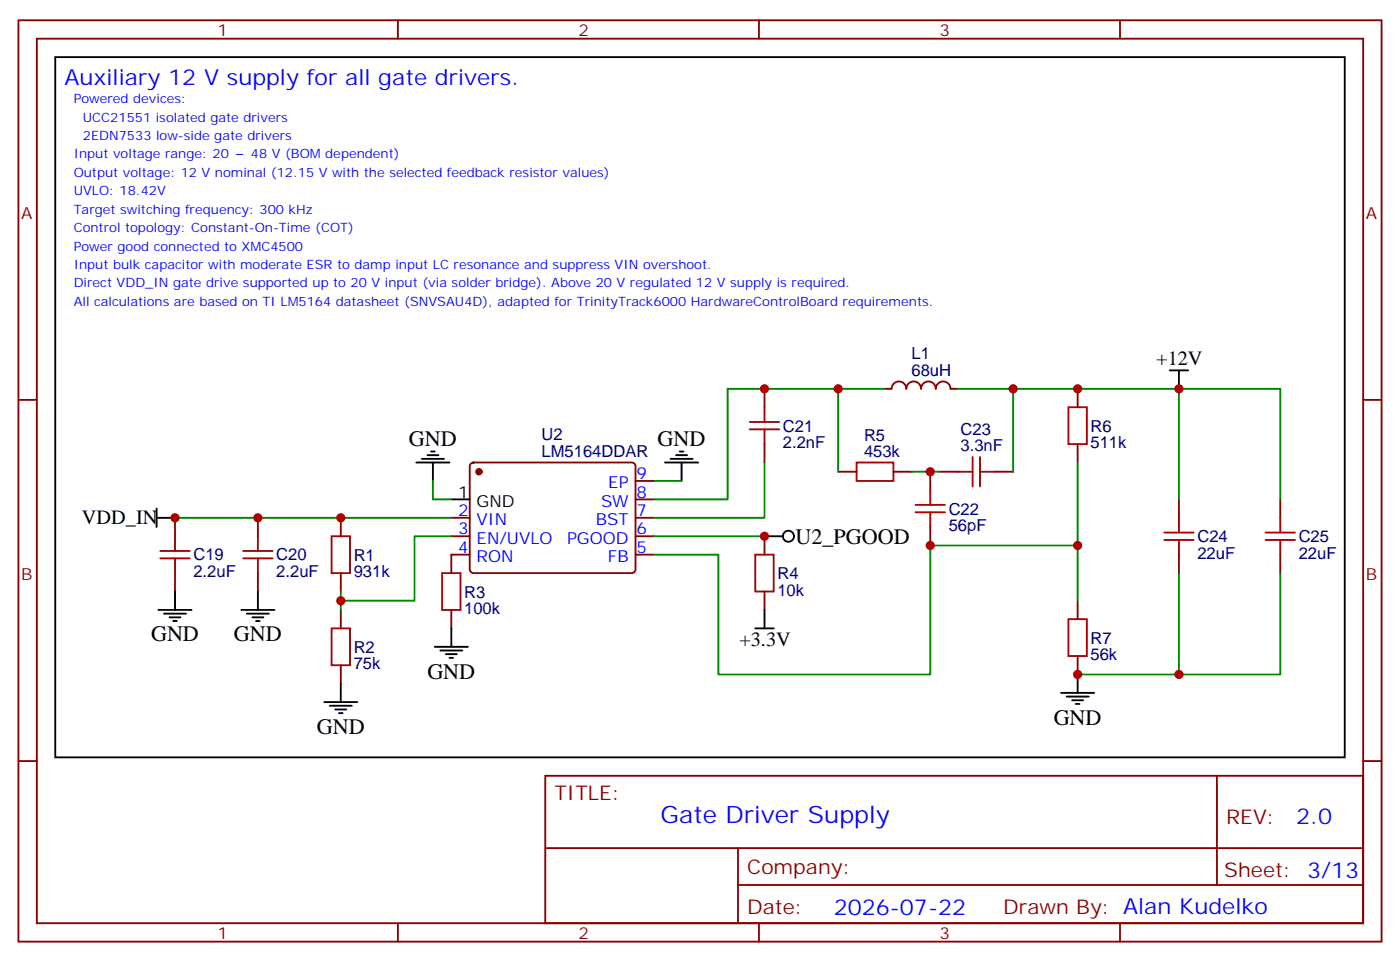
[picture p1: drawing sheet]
<svg xmlns="http://www.w3.org/2000/svg" width="268mm" height="184mm" viewBox="0 0 268 184" stroke-linecap="round" stroke-linejoin="round" font-family="sans-serif">
<defs><g id="words">
<text font-size="4.6" fill="#00f" x="126.5" y="157.5">Gate Driver Supply</text>
<g font-size="4.2" fill="#00f">
<text x="12.3" y="16.2">Auxiliary 12 V supply for all gate drivers.</text>
<text x="248.2" y="157.8">2.0</text>
<text x="159.7" y="175.1">2026-07-22</text>
</g>
<g font-size="4.2">
<text x="78.3" y="85.3">GND</text>
<text x="125.9" y="85.3">GND</text>
<text x="152.4" y="104.1">U2_PGOOD</text>
<text x="28.9" y="122.8">GND</text>
<text x="44.8" y="122.8">GND</text>
<text x="81.8" y="129.9">GND</text>
<text x="60.7" y="140.5">GND</text>
<text x="201.8" y="138.7">GND</text>
</g>
<g font-size="3.9">
<text x="221.4" y="69.9">+12V</text>
<text x="15.7" y="100.3">VDD_IN</text>
<text x="141.6" y="123.8">+3.3V</text>
</g>
<g font-size="3.9" fill="#800">
<text x="106.2" y="153.1">TITLE:</text>
<text x="234.8" y="157.8">REV:</text>
<text x="143.1" y="167.3">Company:</text>
<text x="234.5" y="167.9">Sheet: 3/13</text>
<text x="143.1" y="175">Date:</text>
<text x="192.1" y="175.1">Drawn By: Alan Kudelko</text>
</g>
<g font-size="3.2" fill="#800">
<text x="41.6" y="6.9">1</text>
<text x="110.8" y="6.9">2</text>
<text x="179.9" y="6.9">3</text>
<text x="4.1" y="42">A</text>
<text x="261.6" y="42">A</text>
<text x="4.1" y="111.1">B</text>
<text x="261.6" y="111.1">B</text>
<text x="41.6" y="179.7">1</text>
<text x="110.8" y="179.7">2</text>
<text x="179.9" y="179.7">3</text>
</g>
<g font-size="3.2" fill="#000080">
<text x="174.6" y="72">68uH</text>
<text x="174.6" y="68.8">L1</text>
<text x="149.9" y="82.7">C21</text>
<text x="184" y="83.3">C23</text>
<text x="208.8" y="82.7">R6</text>
<text x="103.7" y="87.5">LM5164DDAR</text>
<text x="103.7" y="84.3">U2</text>
<text x="149.9" y="85.8">2.2nF</text>
<text x="165.5" y="87.5">453k</text>
<text x="165.5" y="84.4">R5</text>
<text x="184" y="86.4">3.3nF</text>
<text x="208.8" y="85.8">511k</text>
<text x="181.7" y="101.7">56pF</text>
<text x="181.7" y="98.5">C22</text>
<text x="37" y="107.3">C19</text>
<text x="52.9" y="107.3">C20</text>
<text x="67.7" y="107.4">R1</text>
<text x="229.3" y="107">22uF</text>
<text x="229.3" y="103.8">C24</text>
<text x="248.7" y="107">22uF</text>
<text x="248.7" y="103.8">C25</text>
<text x="37" y="110.5">2.2uF</text>
<text x="52.9" y="110.5">2.2uF</text>
<text x="67.7" y="110.5">931k</text>
<text x="148.9" y="110.9">R4</text>
<text x="88.9" y="117.5">100k</text>
<text x="88.9" y="114.4">R3</text>
<text x="148.9" y="114">10k</text>
<text x="67.7" y="125">R2</text>
<text x="208.8" y="123.2">R7</text>
<text x="67.7" y="128.1">75k</text>
<text x="208.8" y="126.4">56k</text>
</g>
<g font-size="3.2">
<text x="87.8" y="95.2">1</text>
<text x="91.3" y="97">GND</text>
</g>
<g font-size="3.2" fill="#00f">
<text x="116.5" y="93.5">EP</text>
<text x="121.9" y="95.2">8</text>
<text x="121.9" y="91.7">9</text>
<text x="87.8" y="98.8">2</text>
<text x="91.3" y="100.5">VIN</text>
<text x="114.1" y="100.5">BST</text>
<text x="115.1" y="97">SW</text>
<text x="121.9" y="98.8">7</text>
<text x="87.8" y="102.3">3</text>
<text x="87.8" y="105.8">4</text>
<text x="91.3" y="104.1">EN/UVLO</text>
<text x="91.3" y="107.6">RON</text>
<text x="108.6" y="104.1">PGOOD</text>
<text x="116.4" y="107.6">FB</text>
<text x="121.9" y="105.8">5</text>
<text x="121.9" y="102.3">6</text>
</g>
<g font-size="2.5" fill="#00f">
<text x="14.1" y="19.8">Powered devices:</text>
<text x="15.9" y="23.3">UCC21551 isolated gate drivers</text>
<text x="15.9" y="26.8">2EDN7533 low-side gate drivers</text>
<text x="14.1" y="33.9">Output voltage: 12 V nominal (12.15 V with the selected feedback resistor values)</text>
<text x="14.1" y="30.3">Input voltage range: 20</text>
<text x="48" y="30.3">48 V (BOM dependent)</text>
<text x="14.1" y="40.9">Target switching frequency: 300 kHz</text>
<text x="14.1" y="37.4">UVLO: 18.42V</text>
<text x="14.1" y="48">Power good connected to XMC4500</text>
<text x="14.1" y="44.4">Control topology: Constant-On-Time (COT)</text>
<text x="14.1" y="51.5">Input bulk capacitor with moderate ESR to damp input LC resonance and suppress VIN overshoot.</text>
<text x="14.1" y="55">Direct VDD_IN gate drive supported up to 20 V input (via solder bridge). Above 20 V regulated 12 V supply is required.</text>
<text x="14.1" y="58.6">All calculations are based on TI LM5164 datasheet (SNVSAU4D), adapted for TrinityTrack6000 HardwareControlBoard requirements.</text>
</g>
</g></defs>
<g fill="none" stroke="#000" stroke-width=".35">
<path d="M10.6 10.9h246.9v134.1h-246.9zM224 70.9h3.5M225.8 70.9v3.5M30 99.1h3.5M30 97.4v3.5M79.7 88.5h6.4M80.8 87.8h4.2M81.8 87.1h2.2M82.5 86.4h.8M82.9 88.5v3.6M86.4 95.6h3.6M127.4 88.5h6.3"/>
<path d="M128.4 87.8h4.2M129.5 87.1h2.1M130.2 86.4h.7M130.5 88.5v3.6M30.3 116.8h6.4M31.4 117.5h4.2M32.5 118.2h2.1M33.2 118.9h.7M33.5 113.2v3.6M46.2 116.8h6.4M47.3 117.5h4.2M48.3 118.2h2.1"/>
<path d="M49 118.9h.7M49.4 113.2v3.6M146.4 116.8v3.5M146.4 102.7h3.5M62.1 134.4h6.3M63.1 135.1h4.3M64.2 135.8h2.1M64.9 136.5h.7M65.3 130.9v3.5M83.3 123.8h6.3M84.3 124.5h4.2M85.4 125.2h2.1"/>
<path d="M86.1 125.9h.7M86.4 120.3v3.5M144.6 120.3h3.6M203.2 132.6h6.3M204.3 133.3h4.2M205.3 134.1h2.1M206 134.8h.7M206.4 129.1v3.5"/>
<circle cx="151" cy="102.7" r="1.06"/>
</g>
<g fill="none" stroke="#870000" stroke-width=".35">
<path d="M3.5 3.9h261.1v176.4h-261.1zM7.1 7.4h254v169.3h-254zM76.2 3.9v3.5M145.3 3.9v3.5M214.5 3.9v3.5M3.5 76.6h3.6M146.4 74.4v3.6M169.3 74.4h1.4a1.41 1.41 0 0 1 1.5-1.4 1.41 1.41 0 0 1 1.4 1.4 1.41 1.41 0 0 1 1.4-1.4 1.41 1.41 0 0 1 1.4 1.4 1.41 1.41 0 0 1 1.4-1.4 1.41 1.41 0 0 1 1.4 1.4 1.41 1.41 0 0 1 1.4-1.4 1.41 1.41 0 0 1 1.4 1.4h1.4M206.4 74.4v3.6M261.1 76.6h3.5M33.5 99.1v3.6M49.4 99.1v3.6"/>
<path d="M65.3 99.1v3.6M86.4 99.1h3.6M90.2 88.8l.5-.3h30.3a.71 .71 0 0 1 .7 .8v19.7a.76 .76 0 0 1-.7 .7h-30.3a.76 .76 0 0 1-.7-.7v-19.7zM121.7 99.1h3.5M121.7 95.6h3.5M121.7 92.1h3.5M146.4 85v3.5M160.5 90.3h3.5M171.1 90.3h3.5M178.2 90.3v3.5M179.9 90.3h3.5M190.5 90.3h3.5"/>
<path d="M206.4 85v3.5M225.8 95.6v3.5M245.2 95.6v3.5M33.5 109.7v3.5M49.4 109.7v3.5M65.3 109.7v3.5M65.3 116.8v3.5M86.4 116.8v3.5M86.4 102.7h3.6M90 106.2h-3.6v3.5M121.7 102.7h3.5M121.7 106.2h3.5"/>
<path d="M146.4 102.7v3.5M146.4 113.2v3.6M178.2 100.9v3.5M206.4 115v3.5M225.8 106.2v3.5M245.2 106.2v3.5M65.3 127.4v3.5M206.4 125.6v3.5M3.5 145.7h3.6M104.4 148.5h156.7v28.2h-156.7zM233 148.5l.1 20.9M261.1 145.7h3.5"/>
<path d="M76.2 176.7v3.6M104.5 162.4h156.4M141.3 169.4h119.6M141.3 162.4v14.1M145.3 176.7v3.6M214.5 176.7v3.6"/>
</g>
<g fill="none" stroke="#a10000" stroke-width=".35">
<path d="M146.4 78v2.8M204.6 78h3.5v7h-3.5zM143.6 80.8h5.6M143.6 82.2h5.6M146.4 82.2v2.8M164 88.5h7.1v3.6h-7.1zM175.3 96.7h5.7M175.3 98.1h5.7M178.2 93.8v2.9M178.2 98.1v2.8M183.4 90.3h2.9M186.3 87.5v5.6"/>
<path d="M187.7 87.5v5.6M187.7 90.3h2.8M225.8 99.1v2.9M245.2 99.1v2.9M30.7 106.9h5.6M30.7 105.5h5.6M33.5 102.7v2.8M33.5 106.9v2.8M46.6 106.9h5.6M46.6 105.5h5.6M49.4 102.7v2.8M49.4 106.9v2.8"/>
<path d="M63.5 102.7h3.5v7h-3.5zM84.7 109.7h3.5v7.1h-3.5zM144.6 106.2h3.6v7h-3.6zM204.6 118.5h3.5v7.1h-3.5zM223 102h5.6M223 103.4h5.6M225.8 103.4v2.8M242.4 102h5.6M242.4 103.4h5.6M245.2 103.4v2.8M63.5 120.3h3.5v7.1h-3.5z"/>
</g>
<circle cx="91.7" cy="90.3" r=".53" fill="#870000" stroke="#870000" stroke-width=".35"/>
<g fill="none" stroke="#008700" stroke-width=".35">
<path d="M160.5 74.4h-21.2v21.2h-14.1M169.3 74.4h-8.8v15.9M183.4 74.4h10.6v15.9M194 74.4h31.8v21.2M225.8 74.4h19.4v21.2M33.5 99.1h52.9M82.9 92.1v3.5h3.5M125.2 92.1h5.3M146.4 88.5v10.6h-21.2M174.6 90.3h5.3M206.4 88.5v26.5M65.3 113.2v3.6"/>
<path d="M86.4 102.7h-7v12.3h-14.1M125.2 102.7h21.2M206.4 104.4h-28.2v24.7h-40.6v-22.9h-12.4M225.8 109.7v19.4h-19.4M245.2 109.7v19.4h-19.4"/>
</g>
<g fill="#c00">
<circle cx="225.8" cy="74.4" r=".88"/>
<circle cx="178.2" cy="104.4" r=".88"/>
<circle cx="206.4" cy="104.4" r=".88"/>
<circle cx="178.2" cy="90.3" r=".88"/>
<circle cx="206.4" cy="129.1" r=".88"/>
<circle cx="65.3" cy="115" r=".88"/>
<circle cx="65.3" cy="99.1" r=".88"/>
<circle cx="206.4" cy="74.4" r=".88"/>
<circle cx="146.4" cy="74.4" r=".88"/>
<circle cx="160.5" cy="74.4" r=".88"/>
<circle cx="194" cy="74.4" r=".88"/>
<circle cx="146.4" cy="102.7" r=".88"/>
<circle cx="33.5" cy="99.1" r=".88"/>
<circle cx="49.4" cy="99.1" r=".88"/>
<circle cx="225.8" cy="129.1" r=".88"/>
</g>
<use href="#words"/>
</svg>
